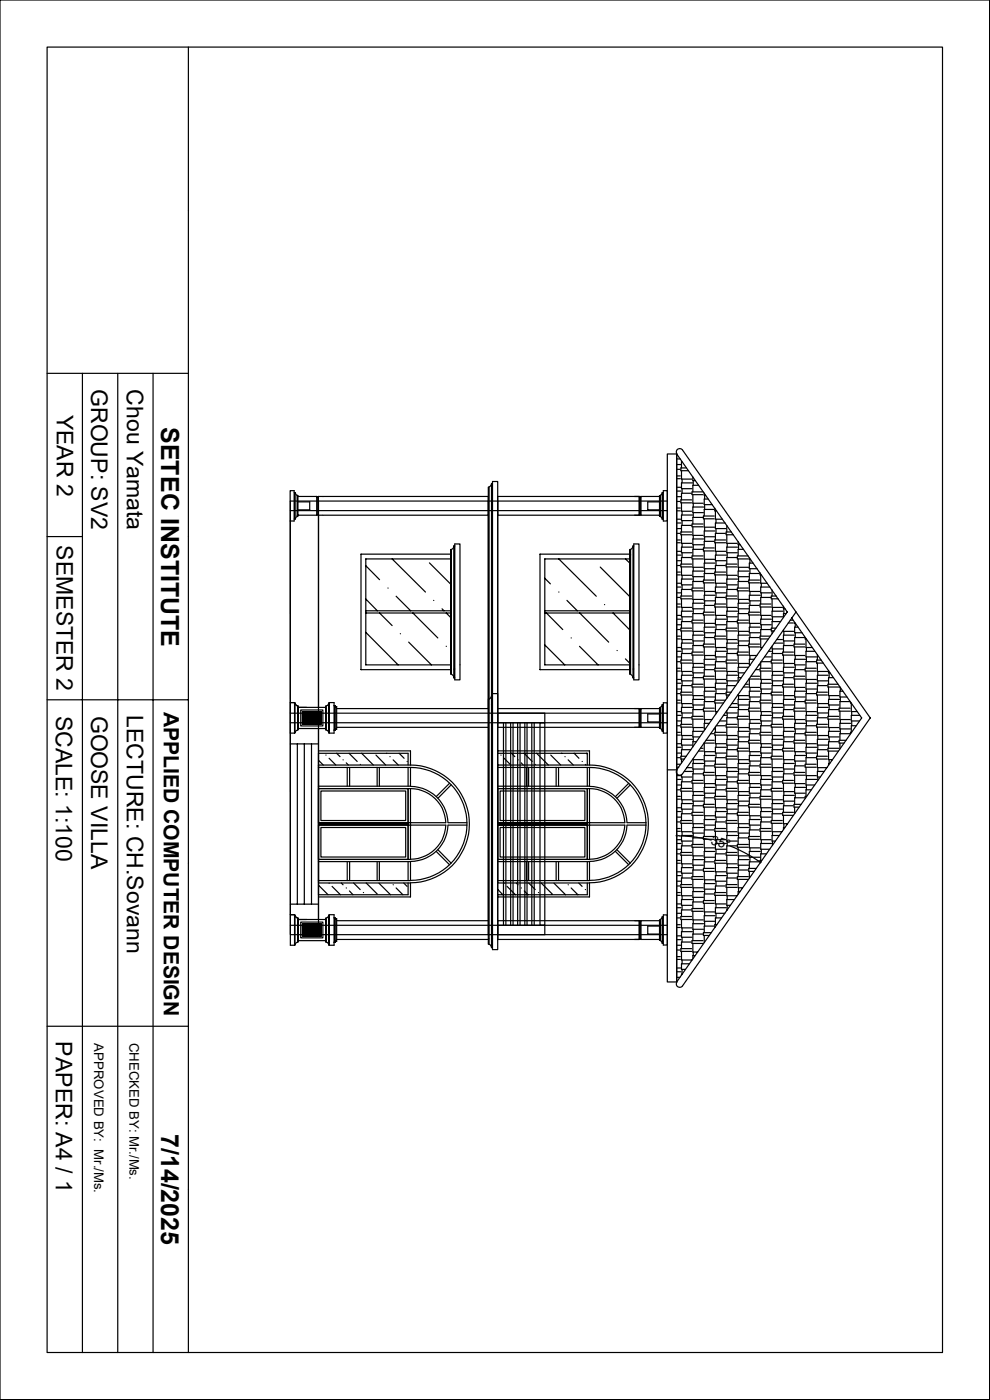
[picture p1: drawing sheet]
<svg xmlns="http://www.w3.org/2000/svg" width="210mm" height="297mm" viewBox="0 0 210 297" stroke-linecap="round" stroke-linejoin="round" font-family="sans-serif">
<defs><g id="words">
<g font-size="5.3">
<text x="34.2" y="90.6" transform="rotate(90 34.2 90.6)">SETEC INSTITUTE</text>
<text x="34.2" y="240.5" transform="rotate(90 34.2 240.5)">7/14/2025</text>
</g>
<g font-size="4.9">
<text x="19.3" y="82.5" transform="rotate(90 19.3 82.5)">GROUP: SV2</text>
<text x="26.9" y="82.6" transform="rotate(90 26.9 82.6)">Chou Yamata</text>
<text x="12" y="88" transform="rotate(90 12 88)">YEAR 2</text>
<text x="12" y="115.7" transform="rotate(90 12 115.7)">SEMESTER 2</text>
<text x="11.9" y="151.8" transform="rotate(90 11.9 151.8)">SCALE: 1:100</text>
<text x="19.3" y="151.8" transform="rotate(90 19.3 151.8)">GOOSE VILLA</text>
<text x="26.9" y="151.7" transform="rotate(90 26.9 151.7)">LECTURE: CH.Sovann</text>
<text x="11.9" y="220.9" transform="rotate(90 11.9 220.9)">PAPER: A4 / 1</text>
</g>
<text font-size="4.5" x="34.8" y="151" transform="rotate(90 34.8 151)">APPLIED COMPUTER DESIGN</text>
<g font-size="2.8">
<text x="150.6" y="179" transform="rotate(18 150.6 179)">35°</text>
<text x="20" y="221.3" transform="rotate(90 20 221.3)">APPROVED BY: Mr./Ms.</text>
<text x="27.5" y="221.2" transform="rotate(90 27.5 221.2)">CHECKED BY: Mr./Ms.</text>
</g>
</g></defs>
<g fill="none" stroke="#000" stroke-width=".25">
<path d="M0 0h209.9v296.9h-209.9zM10 10h189.9v276.9h-189.9zM40 10v276.9M10 79.2h30M17.5 79.2v207.7M25 79.2v207.7M32.5 79.2v207.7M141.6 96.3h2v112h-2zM143.6 98.6h.8M143.6 96.6h.1M143.6 97.4h.7M143.6 99.6h.7"/>
<path d="M143.6 96.3a.73 .73 0 0 1 .2-1 .73 .73 0 0 1 1 .2l39.8 56.8-39.8 56.9a.73 .73 0 0 1-1 .1 .73 .73 0 0 1-.2-1M144.6 99.9v1.7h2.2M144.7 97.9l-.1 1.4M145.6 99.3h-1.2v.6h1.6M10 113.8h7.5M61.6 104.1h.8v6.4h-.8zM61.6 110.5v90h.9v-6.4h-.9h.9l.1 .1M61.6 108.3h80M62.4 104.5h.2M62.6 104.5v5.6h-.2M62.7 104.5v.4l.3 .2v4.5M63 105.2h.2v4.3h-.2"/>
<path d="M63 109.6l-.3 .2v.4M63.2 105.3h4v4M63.2 109.3h4M63.2 106.5h2.5v1.7h-2.5M67.2 109.2h.3M67.2 105.5h.3M67.2 105.3v4M67.5 105.3v4M67.5 105.3h36.1v4h-36.1zM67.6 106.3v92M83.2 118.6l7.1 7M91.1 119.4l4.5 4.5"/>
<path d="M95.6 118.6v22.5zM95.6 116.6h.2v26.4h-.2zM95.6 118.6h-18v22.5h18M95.6 117.6h-19v24.5h19M96.3 116l-.5 .5M96.5 115.4h1.1v28.8h-1.1zM96.5 115.8h-.2v28h.2M104.2 102.7l-.4 .6M104.5 102.6h-.2v98.4h.2M105.6 105.3h30v4h-30zM115.6 118.6h18v22.5h-18zM118.5 118.6l8 7.9"/>
<path d="M132.7 118.6l.9 .8M133.6 116.6h.2v26.4h-.2zM133.6 117.6h-19v24.5h19M134.2 116l-.4 .5M134.5 115.4h1.1v28.8h-1.1zM134.5 115.8h-.2v28h.2M134.6 105.3h1M135.6 109.2h.3M135.6 105.3v4M135.6 105.5h.3M135.6 105.3v4h-1M135.9 105.3v4"/>
<path d="M135.9 109.3h4M139.9 106.5h-2.5v1.7h2.5M139.9 105.3h-4v4M140.1 109.6l.3 .2 .1 .4M140.1 105.2h-.2v4.3h.2M140.1 105.1v4.5M140.5 104.5l-.1 .4-.3 .2M140.5 104.5h.2M140.5 104.5v5.6h.2M140.7 104.1h.9v6.4h-.9zM141.6 106.3h-80v92h80M143.6 105.4h.8"/>
<path d="M143.6 112.1h.8M143.6 119h.8M143.6 103.4h.8M143.6 110.2h.8M143.6 117h.8M143.6 101h.7M143.6 107.8h.7M143.6 114.6h.7M143.6 108.4h.7M143.6 101.6h.7M143.6 115.1h.7M143.6 104.2h.9"/>
<path d="M143.6 111h.9M143.6 117.8h.9M143.6 106.4h.7M143.6 113.2h.7M143.6 120h.7M144.6 106.7v1.8h2.2M144.6 113.5v1.8h2.2M144.7 101.6v.8M144.7 103.7v.9M144.7 108.5v.8M144.7 110.4v1.1M144.7 115.3v.8"/>
<path d="M144.7 117.3v1M146.7 104.6h-2.1v1.4M146.7 111.5h-2.1v1.4M146.7 118.3h-2.1v1.4M146.7 106h-2.3v.7h2.3M146.7 112.9h-2.3v.6h2.3M146.7 119.7h-2.3v.6h2.3M146.9 102.4h-2.3v1.3h2.2M146.9 109.3h-2.3v1.1h2.2M146.9 116.1h-2.3v1.2h2.2M147 101.2v.8h.5M147 104.9v1.9h2.2"/>
<path d="M147 111.8v1.8h2.2M147 118.6v1.8h2.2M147.1 102v1M147.1 106.8v.8M147.1 108.8v1M147.1 113.6v.7M147.1 115.6v.9M148.2 103h-1.2v1.4M149.1 109.8h-2.1v1.4M149.1 116.5h-2.1v1.4M149.1 117.9h-2.3v.7h2.3M149.1 104.4h-2.3v.5h2.3"/>
<path d="M149.1 111.2h-2.3v.6h2.3M149.3 107.6h-2.3v1.2h2.2M149.3 114.3h-2.3v1.3h2.2M149.4 104.6v.5h.3M149.4 110.1v1.7h2.2M149.4 116.9v1.8h2.2M149.5 105.1v.8M149.5 107.1v1M149.5 111.8v.8M149.5 113.9v1M149.5 118.7v.8M150.2 105.9h-.8v1.2h1.7"/>
<path d="M151.5 108.1h-2.1v1.4M151.5 114.9h-2.1v1.3M151.5 109.5h-2.3v.6h2.3M151.5 116.2h-2.3v.7h2.3M151.6 107.8v.6h.4M151.7 112.6h-2.3v1.3h2.2M151.7 119.5h-2.3v1.1l2.2 .1M151.8 108.4v1.8h1.4M151.8 115.1v1.9h2.2M151.9 110.2v.8M151.9 112.1v1.1M151.9 117v.8"/>
<path d="M151.9 119v1M153.8 111h-2v1.1h2.3M153.9 113.2h-2.1v1.4M153.9 120h-2.1v1.4M153.9 114.6h-2.3v.5h2.3M154.1 117.8h-2.3v1.2h2.3M154.2 111.5v1.4M154.2 113.5v1.8h2.2M154.3 115.3v.8M154.3 117.3v1M155.2 112.9h-1.1v.6h1.5M156.3 118.3h-2.1v1.4"/>
<path d="M156.3 119.7h-2.2v.6h2.2M156.5 116.1h-2.3v1.2h2.2M156.6 114.9v.7h.5M156.6 118.6v1.8h2.2M156.7 115.6v.9M157.7 116.5h-1.1v1.4M158.7 117.9h-2.3v.7h2.3M159 118.3v.4h.2M159.1 118.7v.8M159.8 119.5h-.8v1.2h1.6M77.6 120l2.9 3M77.6 127.1l2.5 2.5"/>
<path d="M77.6 134.2l6.9 6.9M77.6 129.6h18M77.6 130h18M80.5 130l2.7 2.7M82.3 124.8h.1M84 126.5l3.1 3.1M84.9 134.5h.1M86.7 136.2l4.8 4.9M87.6 130l5.3 5.3M92 127.4h.1M93.8 129.2l.4 .4M94.7 130l.9 1"/>
<path d="M94.7 137.1h.1M115.6 122.7l1.2 1.2M115.6 136.8l4.2 4.3M115.6 129.6h18M115.6 130h18M115.9 130l3.5 3.6M118.5 125.6h.1M120.3 127.4l2.2 2.2M121.2 135.3h.1M122.9 137.1l4 4M123 130l6.1 6.2M127.3 120.3l6.3 6.2"/>
<path d="M128.2 128.3h.1M130 130l3.6 3.6M130.9 138h.1M132.7 139.8l.9 .9M143.6 125.8h.8M143.6 132.5h.8M143.6 139.4h.8M143.6 128.1h.7M143.6 135h.7M143.6 123.7h.8M143.6 130.6h.8M143.6 137.4h.8"/>
<path d="M143.6 121.4h.7M143.6 122h.7M143.6 128.8h.7M143.6 135.6h.7M143.6 124.5h.9M143.6 131.4h.9M143.6 138.2h.9M143.6 126.7h.7M143.6 133.6h.7M144.6 120.3v1.7h2.2M144.6 127v1.9h2.2M144.6 133.9v1.8h2.2"/>
<path d="M144.7 122v.9M144.7 124.1v1M144.7 128.9v.8M144.7 130.9v1M144.7 135.7v.7M144.7 137.7v.9M146.7 138.6h-2.1v1.4M146.7 125.1h-2.1v1.3M146.7 131.9h-2.1v1.4M146.7 126.4h-2.3v.6h2.3M146.7 133.3h-2.3v.6h2.3M146.9 122.9h-2.3v1.2h2.2"/>
<path d="M146.9 129.7h-2.3v1.2h2.2M146.9 136.4h-2.3v1.3h2.2M147 125.3v1.9h2.2M147 132.2v1.7h2.2M147 139v1.8h2.2M147.1 120.4v.8M147.1 122.3v1.1M147.1 127.2v.8M147.1 129.2v1M147.1 133.9v.8M147.1 136v.9M149.1 123.4h-2.1v1.4"/>
<path d="M149.1 130.2h-2.1v1.4M149.1 136.9h-2.1v1.4M149.1 124.8h-2.3v.5h2.3M149.1 131.6h-2.3v.6h2.3M149.1 138.3h-2.3v.7h2.3M149.3 121.2h-2.3v1.1h2.2M149.3 128h-2.3v1.2h2.2M149.3 134.7h-2.3v1.3h2.2M149.4 123.7v1.8h2.2M149.4 130.5v1.7h2.2M149.4 137.2v1.9h2.2M149.5 120.6v1.1"/>
<path d="M149.5 125.5v.8M149.5 127.5v.9M149.5 132.2v.9M149.5 134.2v1.1M149.5 139.1v.8M151.5 121.7h-2.1v1.4M151.5 128.4h-2.1v1.5M151.5 135.3h-2.1v1.4M151.5 129.9h-2.3v.6h2.3M151.5 136.7h-2.3v.5h2.3M151.5 123.1h-2.3v.6h2.3M151.7 139.9h-2.3v1.2h2.2"/>
<path d="M151.7 126.3h-2.3v1.2h2.2M151.7 133.1h-2.3v1.1h2.2M151.8 122v1.7h2.2M151.8 128.8v1.8h2.2M151.8 135.6v1.8h2.2M151.9 123.7v.8M151.9 125.8v.9M151.9 130.6v.8M151.9 132.5v1.1M151.9 137.4v.8M151.9 139.4v1M153.9 126.7h-2.1v1.4"/>
<path d="M153.9 133.6h-2.1v1.4M153.9 128.1h-2.3v.7h2.3M153.9 135h-2.3v.6h2.3M153.9 121.4h-2.3v.6h2.3M154.1 124.5h-2.3v1.3h2.3M154.1 131.4h-2.3v1.1h2.3M154.1 138.2h-2.3v1.2h2.3M154.2 120.3v1.7h2.2M154.2 127v1.9h2.2M154.2 133.9v1.8h2.2M154.3 122v.9M154.3 124.1v1"/>
<path d="M154.3 128.9v.8M154.3 130.9v1M154.3 135.7v.7M154.3 137.7v.9M156.3 138.6h-2.1v1.4M156.3 125.1h-2.1v1.3M156.3 131.9h-2.1v1.4M156.3 126.4h-2.2v.6h2.2M156.3 133.3h-2.2v.6h2.2M156.5 122.9h-2.3v1.2h2.2M156.5 129.7h-2.3v1.2h2.2M156.5 136.4h-2.3v1.3h2.2"/>
<path d="M156.6 125.3v1.9h2.2M156.6 132.2v1.7h2.2M156.6 139v1.8h2.2M156.7 129.2v1M156.7 133.9v.8M156.7 136v.9M156.7 120.4v.8M156.7 122.3v1.1M156.7 127.2v.8M158.7 123.4h-2.1v1.4M158.7 130.2h-2.1v1.4M158.7 136.9h-2.1v1.4"/>
<path d="M158.7 124.8h-2.3v.5h2.3M158.7 131.6h-2.3v.6h2.3M158.7 138.3h-2.3v.7h2.3M158.9 121.2h-2.3v1.1h2.2M158.9 128h-2.3v1.2h2.2M158.9 134.7h-2.3v1.3h2.2M159 130.5v1.7h2.2M159 137.2v1.9h1.6M159 123.7v1.8h2.2M159.1 120.6v1.1M159.1 125.5v.8M159.1 127.5v.9"/>
<path d="M159.1 132.2v.9M159.1 134.2v1.1M159.1 139.1v.8M160 139.9h-1v1.2h.1M161.1 121.7h-2.1v1.4M161.1 128.4h-2.1v1.5M161.1 135.3h-2.1v1.4M161.1 123.1h-2.3v.6h2.3M161.1 129.9h-2.3v.6h2.3M161.1 136.7h-2.3v.5h2.3M161.2 121.5v.5h.3M161.3 126.3h-2.3v1.2h2.2"/>
<path d="M161.3 133.1h-2.3v1.1h2.2M161.4 122v1.7h1.4M161.4 128.8v1.8h2.2M161.4 135.6v1.8h.4M161.5 123.7v.8M161.5 125.8v.9M161.5 130.6v.8M161.5 132.5v1.1M161.5 137.4v.3M162.2 139.4h1.4M163 138.2h.7M163.3 124.5h-1.9v1.3h2.2"/>
<path d="M163.4 135h-2.2v.6h1.8M163.5 126.7h-2.1v1.4M163.5 133.6h-2.1v1.4M163.5 128.1h-2.3v.7h2.3M163.6 137.4h.1M163.7 131.4h-2.3v1.1h2.2M163.8 125.2v1.2M163.8 127v1.9h2.2M163.8 133.9v.6M163.8 137.1v.6h2.2M163.9 128.9v.8M163.9 130.9v1"/>
<path d="M163.9 137.7v.9M164.2 136.4h1.9M164.6 133.3h-1v.6h.6M164.7 126.4h-1.1v.6h1.5M164.8 135.7h1.2M165.6 131.9h-1.8v1.4M165.9 138.6h-2.1v1.4M166.1 129.7h-2.3v1.2h2.2M166.2 128.6v.6h.4M166.2 133.6v.3h2.2M166.2 139v1.8h2.2M166.3 129.2v1"/>
<path d="M166.3 133.9v.8M166.3 136v.9M166.8 130.2h-.6v.8M167.2 132.2h1.1M167.6 131.6h.6M167.9 131.1l14.9 21.2-39.2 56v-112l23.4 33.5-23.4 33.5h-2M168.3 136.9h-2.1v1.4M168.3 138.3h-2.3v.7h2.3M168.5 134.7h-2.3v1.3h2.2M168.6 132v.2h.1M168.6 137.2v1.9h2.2M168.7 132.2v.9"/>
<path d="M168.7 134.2v1.1M168.7 139.1v.8M168.9 129.8l-24.1 34.4a.73 .73 0 0 1-1 .1 .73 .73 0 0 1-.2-1M169.3 133.1h-.7v1.1h1.5M170.7 135.3h-2.1v1.4M170.7 136.7h-2.3v.5h2.3M170.8 135.3v.3h.2M170.9 139.9h-2.3v1.2h2.2M171 135.6v1.8h1.3M171.1 137.4v.8M171.1 139.4v1M172.8 138.2h-1.8v1.2h2.2"/>
<path d="M173.4 138.9v1.1M10 148.5h30M61.6 157.8h6M61.6 151.3h80M61.6 153.3h80M62.5 149.2h.1M62.6 149.2l-.1-.1h-.9h.9v6.4h-.9M62.6 149.2l-.1 6.2M62.6 149.2l.2 .4 .4 .1M63.1 157.8v34M63.2 149.7v5.2l-.4 .2-.2 .3M63.2 149.7v.4h1.8"/>
<path d="M63.2 149.9v4.9M63.2 150.1h5.9M63.2 154.6h5.9M63.8 150.6h4.7v3.4h-4.7zM64.1 151h4.1v2.7h-4.1zM64.1 151.6h.2M64.2 152.7h.1M64.2 151.6h.1M64.2 153.5h.1M64.2 151.8h.1M64.2 152.3h.1M64.2 152h.1"/>
<path d="M64.2 151h.1M64.2 152.2h.1M64.2 152.1h.1M64.2 153.4h.1M64.2 153.1h.1M64.2 151.7h.1M64.2 152.8h.1M64.2 152.5h.1M64.2 151.9h.1M64.3 152.6h.1M64.3 151.2h.1M64.3 151.5h.1"/>
<path d="M64.3 152.4h.1M64.3 153.3h.1M64.3 153.6h.1M64.3 152.9h.1M64.3 152.1h.1M64.3 152.5h.1M64.3 152.7h.1M64.3 153.4h.1M64.3 153h.1M64.3 151.8h-.1M64.3 151.6h.1M64.3 152.4h.2"/>
<path d="M64.3 153.2h.1M64.4 151.3h.1M64.4 151.3l.2 .1M64.4 151.1h.1M64.4 152.4h.1M64.4 153.1h.1M64.4 153.3h.1M64.4 153.4h.1M64.4 151h.1M64.4 152.7h.1M64.4 151.7h.2M64.4 153.5h-.1"/>
<path d="M64.4 152h.2M64.4 151.5h.2M64.4 151.5h.1M64.4 152.2h.1M64.4 152.9h.1M64.4 151.7h.1M64.4 151.6h.1M64.4 153.6h.2M64.4 152.8h.2M64.4 152.5h.1M64.4 151.9h.1M64.5 151.8h.1"/>
<path d="M64.5 153l-.2 .1M64.5 151.2h.1M64.5 152.1h.1M64.5 152.7h.1M64.5 152.3h.1M64.5 153.2h.2M64.6 157.8v34M64.6 153.5h.1M64.6 152.6l.3 .1M64.6 151.1h.1M64.6 152.4h.1M64.6 152.8h.1"/>
<path d="M64.6 151.4h.1M64.6 153.2h.1M64.6 152.9h.1M64.6 152.5h.1M64.6 152.2h.1M64.6 153.1h.1M64.6 151.3h.1M64.6 153h.2M64.6 151h.1M64.6 153.3h.1M64.6 151.6h.2M64.6 151.7h.2"/>
<path d="M64.6 151.9h.1M64.7 152.3h.1M64.7 152h.2M64.7 153.7h.1M64.7 151.1l.1 .1M64.7 151.3h.1M64.7 151.2h.1M64.7 151.6h.1M64.7 151.9h.1M64.7 153.4h.1M64.7 153h.1M64.7 153.6h.1"/>
<path d="M64.7 151.5h.1M64.7 152.1h.2M64.7 152.5h.1M64.7 151.7h.1M64.8 151.8h.1M64.8 153.2h.1M64.8 152.9h.1M64.8 151.9h.2M64.8 152.3h.1M64.8 152.2h.4M64.8 152.4h.1M64.8 152.9h.2"/>
<path d="M64.8 153.3h.1M64.9 152.6h.1M64.9 151h.1M64.9 151.3h.1M64.9 151.5h.2M64.9 151.1h.1M64.9 151.9h.1M64.9 151.7h.1M64.9 151.6h.1M64.9 153h.1M64.9 152.7h.1M64.9 152.5h.1"/>
<path d="M64.9 153.5h-.2M64.9 153.4h.1M64.9 153.2h.1M64.9 153.6h.1M64.9 152.8h.1M64.9 152.3h.1M64.9 153.1h.1M64.9 151.8h.2M64.9 152.9h.1M65 153.5h.1M65 151.3h.2M65 152h.1"/>
<path d="M65 152.6h.2M65 151.5h.1M65 151.2h.1M65 152.5h.1M65 153.4h.1M65 151.4h.1M65 151.7h.1M65 153.6h.1M65 151.1l-.1 .1M65 151.6h.1M65 151.6h.2M65 153.1h.2"/>
<path d="M65.1 151.8h.1M65.1 151.9h.1M65.1 152.1h.1M65.1 151h.1M65.1 152h.1M65.1 152.4h.5M65.1 153.4h.1M65.1 153h.1M65.1 152.7h.1M65.1 152.3h.1M65.1 153.6h.1M65.1 152.5h.1"/>
<path d="M65.2 153h.1M65.2 152.6h.1M65.2 151.2h.1M65.2 152.5h.1M65.2 152.7h.1M65.2 151.4h.1M65.2 151.7h.1M65.2 153.2h.1M65.2 152.8h.1M65.2 152.9h.1M65.2 151.8h.2M65.2 151h.1"/>
<path d="M65.2 151.4h.2M65.2 151.5h.1M65.2 151.1h.1M65.2 151.9h.1M65.2 153.3h.1M65.2 153.4h.1M65.2 153.5h.1M65.2 152.1h.3M65.2 153.2h.2M65.3 151.3h.1M65.3 151.5h.1M65.3 152.1h.1"/>
<path d="M65.3 152.8l-.1 .1M65.3 153.1h.1M65.3 151h.1M65.3 151.9h.1M65.3 153.6h.1M65.3 153.5h-.1M65.3 153.7h.1M65.3 151.7h.1M65.3 151.8h.2M65.3 153h.3M65.3 152.7h.3M65.4 152.3h.1"/>
<path d="M65.4 152h.1M65.4 152.1h.1M65.4 151.6h-.1M65.4 153.5h.3M65.4 152.6h.1M65.4 151.1h.1M65.4 151.5h.1M65.4 152.4h.1M65.4 153.2h.1M65.4 151.4h.1M65.4 151.7h.1M65.4 152.9h.1"/>
<path d="M65.5 151.3h.1M65.5 153h.1M65.5 152.1h.2M65.5 152.2h-.1M65.5 151.7h.1M65.5 151.6h.5M65.5 152h.2M65.5 151h.1M65.5 151.1h.2M65.5 151.6h.2M65.5 152.4h.1M65.5 152.5h.1"/>
<path d="M65.5 153.2h.1M65.5 152.7h.1M65.5 153.4h.1M65.5 153.6h.1M65.6 153.7h.1M65.6 153.5h.1M65.6 151.4h.1M65.6 151h-.1M65.6 152.5h.1M65.6 152.6h.1M65.6 153.2h.3M65.6 152.3h.1"/>
<path d="M65.6 151.7h.1M65.6 152.9h.1M65.7 151.8h.1M65.7 151h.1M65.7 151.5h.1M65.7 151.1h.1M65.7 151.9h.1M65.7 152.2h.1M65.7 152.1h.1M65.7 152.4h.1M65.7 153.3h.1M65.7 151.3h.3"/>
<path d="M65.7 152.3h.2M65.7 152.8l-.1 .1M65.7 152.6h.2M65.7 153h.1M65.7 152.7h.1M65.7 153.2h.1M65.7 153.6h.2M65.7 152.8h.1M65.8 151.8h.1M65.8 153h.1M65.8 151.9h.1M65.8 152.9h.1"/>
<path d="M65.8 153.1h.1M65.8 152.3h.1M65.8 151.1l.1 .1M65.8 153.5h.1M65.8 152h.1M65.8 151h.1M65.8 151.2h.1M65.8 151.7h.1M65.8 153.2h.1M65.8 153.4h.1M65.8 151.4h.1M65.9 151.5h.1"/>
<path d="M65.9 152.1h.1M65.9 151.7h.1M65.9 151.8h.1M65.9 152.6l-.2 .1M65.9 151.6h.1M65.9 151.9h.1M66 153h.1M66 152.1h.1M66 152.2h.1M66 152.4h.1M66 151.7h.1M66 153.4h.1"/>
<path d="M66 151h.1M66 152.7h.1M66 153.6h.1M66 152.5h.1M66 151.3l-.3 .1M66 153l-.1 .1M66 151.4h.1M66 152.3h.1M66 152.6h.1M66 152.8h.1M66 153.3h.2M66.1 157.8v34"/>
<path d="M66.1 153.5h.1M66.1 152h-.1M66.1 151h.1M66.1 151.5h.1M66.1 151.9h.1M66.1 152.2h.1M66.1 152.4h.1M66.1 151.8h.2M66.1 153h.2M66.1 152.1h.2M66.1 153.2h.1M66.1 153h.1"/>
<path d="M66.1 152.9h.1M66.1 153.6h.1M66.1 151.3h.1M66.1 151.1h.1M66.1 153.4h.1M66.2 151.6h.1M66.2 152.3h.1M66.2 151.1l-.2 .1M66.2 151.4h.1M66.2 152.4h.1M66.2 152.7h.1M66.2 152h.1"/>
<path d="M66.2 151.7h.1M66.3 151.8h-.2M66.3 151.3h.1M66.3 152.6h.1M66.3 152.6l.1 .1M66.3 151.9h.1M66.3 152.1h.1M66.3 152.2h.1M66.3 153h.1M66.3 152.4h.1M66.3 153.2h.1M66.3 151.8h.1"/>
<path d="M66.3 153.4h.1M66.3 151.4h.1M66.3 152.7h.1M66.3 152.9h.1M66.3 152.5h.1M66.4 151.6h.1M66.4 151.8h.1M66.4 152h.1M66.4 151h.1M66.4 151.1l.1 .1M66.4 151.4h.1M66.4 151.1h-.1"/>
<path d="M66.4 152.1h.1M66.4 152.8l-.1 .1M66.4 153.1h.1M66.4 153.2h.3M66.4 152.7h.1M66.4 153.4h.1M66.4 153h.1M66.4 151.7h.1M66.4 153.2h.1M66.4 152.8h.1M66.4 153.6h.1M66.4 153.5h.1"/>
<path d="M66.5 152.6h.1M66.5 151.6h.1M66.5 151.9h.1M66.5 152.4h.1M66.5 152.8v.1M66.5 151.4h.1M66.5 153.6h.1M66.5 151.1h.1M66.5 151.7h.1M66.5 152.3h.1M66.5 151h.1M66.5 151.5h.1"/>
<path d="M66.5 152.2h.1M66.5 151.8h.1M66.5 153.2h.3M66.5 152.9h.1M66.5 153.5h-.2M66.6 151.8h.1M66.6 151.3h.2M66.6 152.5h.1M66.6 152.4h.1M66.6 152.7h.1M66.6 153h.1M66.6 151.2h.1"/>
<path d="M66.6 152.1h.1M66.6 151.6h.1M66.6 152h.2M66.6 151.7h.2M66.6 153.4h.2M66.6 151h.1M66.6 152.8h.1M66.6 153.6h.1M66.7 153.5h.1M66.7 151h.1M66.7 151.6h.1M66.7 153.4h.1"/>
<path d="M66.7 152.1h.1M66.7 152.3h.1M66.7 151.7h.1M66.7 151.1h.1M66.7 151.3h.1M66.7 152.6h.1M66.7 152.6l-.1 .1M66.7 153l-.1 .1M66.8 153h.1M66.8 151.5h.1M66.8 152.1h.1M66.8 151.6h.2"/>
<path d="M66.8 151.8h.1M66.8 151.1h.2M66.8 151.9h.1M66.8 152.7h.1M66.8 151.4h.1M66.8 152.9h.1M66.8 152.5h.1M66.8 151.2h.1M66.8 151.1l-.1 .1M66.8 152.2h.3M66.8 153.3h.3M66.8 153.6h.1"/>
<path d="M66.9 151.4h.1M66.9 151.7h.1M66.9 151.3h.1M66.9 151.5h.1M66.9 152.4h.1M66.9 152.5h.1M66.9 152.7h.1M66.9 152h.1M66.9 153h.1M66.9 151.2h.2M66.9 152.4h-.1M66.9 153.1h.1"/>
<path d="M66.9 153.4h.3M66.9 153h.2M66.9 151h.1M66.9 153.6h.2M66.9 151.9h.1M67 151.8h.1M67 152.6l-.1 .1M67 151.1h.1M67 152.8l-.4 .1M67 153.2h.1M67 153.6h.1M67 152.3h-.1"/>
<path d="M67 151.3l.1 .1M67 152.7h.1M67 151.4h.1M67 151.5h.1M67 152.1h.1M67 152.4h.1M67.1 151h.1M67.1 151.7h.1M67.1 151.8h.1M67.1 153h.1M67.1 151.6h.1M67.1 151.1h.1"/>
<path d="M67.1 153.5h.1M67.1 151.3h.1M67.1 152h.2M67.1 152.6h.1M67.1 152.4h.1M67.1 152.1h.1M67.1 153.1h.1M67.1 152.8h.3M67.2 152.7h.1M67.2 152.2h.1M67.2 153.2h.2M67.2 153.4h.1"/>
<path d="M67.2 151.8h.1M67.2 152.9h.1M67.2 152.5h.1M67.2 153.6h.1M67.2 152.3h-.1M67.2 152.1h.1M67.2 153h.1M67.2 151.5h.2M67.2 151.1h.2M67.2 152.5h-.1M67.2 153.5h.2M67.2 153.2h.1"/>
<path d="M67.3 151.2h-.2M67.3 151.5h-.1M67.3 152.4h-.2M67.3 151h.1M67.3 151.6h-.1M67.3 153.5h.1M67.3 151.3h.1M67.3 151.1l-.1 .1M67.3 151.3h.3M67.3 151.9h.1M67.3 152.4h.1M67.3 151.4h.1"/>
<path d="M67.3 153.6h.1M67.4 152.3h.1M67.4 152.6h.1M67.4 151.6h.1M67.4 153.4h.1M67.4 153h.1M67.4 151.7h.1M67.4 152.5h.1M67.4 153.1h.2M67.4 152h.1M67.4 152.7h.1M67.4 153.2h.1"/>
<path d="M67.4 153.6h.1M67.4 151.5h.1M67.5 153.5h.1M67.5 152.6h.1M67.5 151h.1M67.5 152.1h.1M67.5 152.2h-.1M67.5 152.5h.3M67.5 152.8l.2 .1M67.5 151.4h.1M67.5 152.7h.1M67.5 151.7h.1"/>
<path d="M67.5 152.8h.1M67.5 153h.2M67.5 151.8h-.1M67.5 152.1h-.1M67.5 152.4h-.1M67.5 153h.1M67.6 153.4h.1M67.6 159.8h19v2.5M67.6 159.3h19.5v3M67.6 152h.1M67.6 151.5h.1M67.6 151.6h.1"/>
<path d="M67.6 152.9h.1M67.6 152.5h.1M67.6 151.8h.1M67.6 153.6h.1M67.7 151.1l-.1 .1M67.7 151.6h-.1M67.7 151.9h-.1M67.7 152.4h.1M67.7 152.1h.1M67.7 152.7h.1M67.7 151.2h-.3M67.7 151.5h-.1"/>
<path d="M67.7 151h.1M67.7 151.3h.3M67.7 151.5h.1M67.7 152.1h-.1M67.7 151.7h.1M67.7 152.7h.2M67.7 153.4h.2M67.7 151.4h.1M67.7 152.8h.1M67.7 151.9h.1M67.7 153.2l-.2 .1M67.7 153.5h-.1"/>
<path d="M67.8 151h.1M67.8 151.9h.1M67.8 151.3h.1M67.8 153.4h.1M67.8 152.7h.1M67.8 152.3h.1M67.8 153.6h.1M67.8 151.8h.2M67.8 152h-.1M67.8 151.6h.1M67.8 152.8h.1M67.8 153h.1"/>
<path d="M67.9 151.5h.1M67.9 152.1h.1M67.9 151.2h.2M67.9 151.1h.1M67.9 152.2h-.3M67.9 153.1h-.1M67.9 153h.1M67.9 152.7h.1M67.9 152.4h.1M67.9 153.5h.1M67.9 152.6h.1M67.9 151h.1"/>
<path d="M67.9 151.1v.1M67.9 151.4h.1M67.9 153.2h.1M67.9 153.6h.1M67.9 152.8h.1M67.9 151.3h.1M67.9 152h.2M67.9 151.7h.1M67.9 153l-.2 .1M67.9 153.2v.1M68 152.3h.1M68 153.4h.1"/>
<path d="M68 151.6h.1M68 152.5h.1M68 153.1h.1M68 152.6h.1M68 152.6l.2 .1M68 151.1h.1M68 152.4h.1M68 153h.1M68 152.9h.1M68.1 151.9h-.1M68.1 152.7h.1M68.1 153.6h.1"/>
<path d="M68.1 151.9h.1M68.1 151.5h.1M68.1 152.1h.1M68.1 151.8h.1M68.1 152.4h.1M68.1 153.5h.1M68.1 151h.1M68.1 152.2h-.1M68.1 153.2h.1M68.1 153h.1M68.1 152.8h.1M68.2 153h-.1"/>
<path d="M68.2 153.5h.1M68.2 151.3h.1M68.2 152.8h-.2M68.2 153.2l-.1 .1M68.2 151.4h.1M68.2 151h.1M68.2 151.1l-.1 .1M69.2 149.9v4.9M69.7 149.2l-.1 .4-.4 .1v5.2l.4 .3 .1 .2M69.7 155.4h.1M69.7 149.2h.1M69.7 149.2v6.2"/>
<path d="M69.8 149.1h1.1v6.4h-1.1zM70.9 149.7h.2v5.2h-.2M71.1 149.9h.3v4.8h-.3M71.4 154.3h32.2M71.4 159.8l.7 .7M74 159.8l1.8 1.7M76.7 159.8l2.5 2.5M82 159.8v.1M84.7 159.8l1 1.1M95.8 143.1l.5 .5M104.2 147.7l-.4 .6v-45h-.2v97h.2v-52h-.2v2h-32.2M104.3 147.6h.2"/>
<path d="M104.5 147.2h1.1v3.1M105.6 159.8h19v2.5M105.6 159.3h19.5v3M105.6 150.3h30v4h-30zM105.6 151.3h10v2h-10zM106.8 153.3v21.2M107.3 153.3v21.2M108.3 153.3v21.2M108.5 159.8l.7 .7M108.8 153.3v21.2M109.8 153.3v21.2M110.3 153.3v21.2"/>
<path d="M111.2 159.8l1.7 1.7M111.3 153.3v21.2M111.8 153.3v21.2M112.8 153.3v21.2M113.3 153.3v21.2M113.8 159.8l2.5 2.5M114.6 153.3h1v43h-1zM119.1 159.8l.1 .1M121.8 159.8l1 1.1M124.4 159.8l.2 .2M133.8 143.1l.4 .5M134.6 150.3h1"/>
<path d="M135.6 150.3v4M135.6 154.2h.3M135.6 150.5h.3M135.6 150.3v4h-1M135.9 154.3h4M135.9 150.3v4M139.9 151.5h-2.5v1.7h2.5M139.9 150.3h-4v4M140.1 154.6l.3 .2 .1 .3M140.1 150.2h-.2v4.3h.2M140.1 150.1v4.5M140.5 149.5l-.1 .3-.3 .2"/>
<path d="M140.5 155.1h.2M140.5 149.5h.2M140.5 149.5v5.6M140.7 149.1h.9v6.4h-.9zM143.6 146.2h.8M143.6 141.8h.7M143.6 148.5h.7M143.6 155.4h.7M143.6 144.1h.8M143.6 151h.8M143.6 157.8h.8M143.6 140.4h.7"/>
<path d="M143.6 147.2h.7M143.6 154h.7M143.6 142.4h.7M143.6 149.1h.7M143.6 156h.7M143.6 144.9h.9M143.6 151.8h.9M143.6 158.5h.9M143.6 159.8h.8M143.6 153h.8M144.6 140.7v1.8h2.2M144.6 147.4v1.9h2.2"/>
<path d="M144.6 154.3v1.7h2.2M144.7 142.5v.8M144.7 144.4v1.1M144.7 149.3v.8M144.7 151.3v1M144.7 156v.8M144.7 158.1v.9M146.6 159h-2v1.4M146.7 145.5h-2.1v1.4M146.7 152.3h-2.1v1.4M146.7 140h-2.3v.7h2.3M146.7 146.9h-2.3v.5h2.3"/>
<path d="M146.7 153.7h-2.3v.6h2.3M146.9 143.3h-2.3v1.1h2.2M146.9 150.1h-2.3v1.2h2.2M146.9 156.8h-2.3v1.3h2.2M147 145.8v1.8h2.2M147 152.6v1.7h2.2M147.1 140.8v.8M147.1 142.7v1.1M147.1 147.6v.8M147.1 149.6v.9M147.1 154.3v.9M147.1 156.3v1.1"/>
<path d="M147.7 157.4h-.7v1.1M148.2 159.3h.9M148.6 158.8h.5M149.1 143.8h-2.1v1.4M149.1 150.5h-2.1v1.5M149.1 145.2h-2.3v.6h2.3M149.1 152h-2.3v.6h2.3M149.3 141.6h-2.3v1.1h2.2M149.3 148.4h-2.3v1.2h2.2M149.3 155.2h-2.3v1.1h1.4M149.4 157.6h2.1M149.4 144.1v1.7h2.2"/>
<path d="M149.4 150.9v1.8h1.6M149.4 157.6v1.9h2.2M149.5 141.1v1M149.5 145.8v.8M149.5 147.9v.9M149.5 152.7v.8M149.5 154.6v.3M149.5 159.5v.8M149.8 157.1h1.7M150.5 153.5h-1.1v1.1h.2M150.7 155.7h.8M151.5 142.1h-2.1v1.4"/>
<path d="M151.5 148.8h-2.1v1.4M151.5 154.6h.1M151.5 143.5h-2.3v.6h2.3M151.5 150.2h-2.3v.7h2.3M151.7 146.6h-2.3v1.3h2.2M151.8 142.4v1.7h2.2M151.8 149.1v1.9h.4M151.8 154.2v1.2M151.8 156v1.8h2.2M151.9 144.1v.8M151.9 146.2v1M151.9 151v.4"/>
<path d="M151.9 157.8v.7M151.9 159.8v.9M151.9 154h2M152.7 153h1.4M153.5 151.8h.6M153.9 148.5h-2.3v.6h1.9M153.9 140.4h-2.1v1.4M153.9 147.2h-2.1v1.3M153.9 141.8h-2.3v.6h2.3M153.9 155.4h-2.3v.6h2.3M154.1 158.5h-2.3v1.3h2.3M154.1 144.9h-2.3v1.3h2.3"/>
<path d="M154.2 140.7v1.8h2.2M154.2 147.4v.8M154.2 150.7v.6h2.2M154.2 154.3v1.7h2.2M154.3 142.5v.8M154.3 144.4v1.1M154.3 151.3v1M154.3 156v.8M154.3 158.1v.9M154.7 150.1h1.8M155.1 146.9h-1v.5h.6M155.2 149.3h1.2"/>
<path d="M156.1 145.5h-1.9v1.4M156.3 152.3h-2.1v1.4M156.3 159h-2.1v1.4M156.3 140h-2.2v.7h2.2M156.3 153.7h-2.2v.6h2.2M156.5 143.3h-2.3v1.1h2.2M156.5 156.8h-2.3v1.3h2.2M156.6 147.3v.3h2.2M156.6 152.6v1.7h2.2M156.6 159.3v1.9h2.2M156.7 140.8v.8M156.7 142.7v1.1"/>
<path d="M156.7 147.6v.8M156.7 149.6v.9M156.7 154.3v.9M156.7 156.3v1.1M157.3 143.8h-.7v.9M157.7 145.8h1M158.1 145.2h.6M158.7 150.5h-2.1v1.5M158.7 157.4h-2.1v1.4M158.7 152h-2.3v.6h2.3M158.7 158.8h-2.3v.5h2.3M158.8 141.6h-2.2v1.1h1.3"/>
<path d="M158.9 144.1h2.2M158.9 148.4h-2.3v1.2h2.2M158.9 155.2h-2.3v1.1h2.2M159 144.1v1.7h2.2M159 150.9v1.8h2.2M159 157.6v1.9h2.2M159.1 141.1h.1M159.1 145.8v.8M159.1 147.9v.9M159.1 152.7v.8M159.1 154.6v1.1M159.1 159.5v.8"/>
<path d="M159.3 143.5h1.8M160.3 142.1h.8M161 141.1h.2M161.1 148.8h-2.1v1.4M161.1 155.7h-2.1v1.4M161.1 150.2h-2.3v.7h2.3M161.1 157.1h-2.3v.5h2.3M161.3 146.6h-2.3v1.3h2.2M161.3 153.5h-2.3v1.1h2.2M161.4 140.5v1.3M161.4 142.4v1.7h2.2M161.4 149.1v1.9h2.2"/>
<path d="M161.4 156v1.8h2.2M161.5 140.4h2M161.5 140.3v.1M161.5 144.1v.8M161.5 146.2v1M161.5 151v.8M161.5 153v1M161.5 157.8v.7M161.5 159.8v.9M163.5 147.2h-2.1v1.3M163.5 154h-2.1v1.4M163.5 141.8h-2.3v.6h2.3"/>
<path d="M163.5 148.5h-2.3v.6h2.3M163.5 155.4h-2.3v.6h2.3M163.7 158.5h-2.3v1.3h2.2M163.7 144.9h-2.3v1.3h2.2M163.7 151.8h-2.3v1.2h2.2M163.8 140.7v1.8h2.2M163.8 147.4v1.9h2.2M163.8 154.3v1.7h2.2M163.9 142.5v.8M163.9 144.4v1.1M163.9 149.3v.8M163.9 151.3v1"/>
<path d="M163.9 156v.8M163.9 158.1v.9M165.9 145.5h-2.1v1.4M165.9 152.3h-2.1v1.4M165.9 159h-2.1v1.4M165.9 140h-2.3v.7h2.3M165.9 146.9h-2.3v.5h2.3M165.9 153.7h-2.3v.6h2.3M166.1 143.3h-2.3v1.1h2.2M166.1 150.1h-2.3v1.2h2.2M166.1 156.8h-2.3v1.3h2.2M166.2 145.8v1.8h2.2"/>
<path d="M166.2 152.6v1.7h2.2M166.2 159.3v1.9h2.2M166.3 140.8v.8M166.3 142.7v1.1M166.3 147.6v.8M166.3 149.6v.9M166.3 154.3v.9M166.3 156.3v1.1M168.3 143.8h-2.1v1.4M168.3 150.5h-2.1v1.5M168.3 157.4h-2.1v1.4M168.3 145.2h-2.3v.6h2.3"/>
<path d="M168.3 152h-2.3v.6h2.3M168.3 158.8h-2.3v.5h2.3M168.5 141.6h-2.3v1.1h2.2M168.5 148.4h-2.3v1.2h2.2M168.5 155.2h-2.3v1.1h2.2M168.6 144.1v1.7h2.2M168.6 150.9v1.8h2.2M168.6 157.6v1.9h2.2M168.7 141.1v1M168.7 145.8v.8M168.7 147.9v.9M168.7 152.7v.8"/>
<path d="M168.7 154.6v1.1M168.7 159.5v.8M170.7 142.1h-2.1v1.4M170.7 148.8h-2.1v1.4M170.7 155.7h-2.1v1.4M170.7 143.5h-2.3v.6h2.3M170.7 150.2h-2.3v.7h2.3M170.7 157.1h-2.3v.5h2.3M170.9 146.6h-2.3v1.3h2.2M170.9 153.5h-2.3v1.1h2.2M171 142.4v1.7h2.2M171 149.1v1.9h2.2"/>
<path d="M171 156v1.8h2.2M171.1 144.1v.8M171.1 146.2v1M171.1 151v.8M171.1 153v1M171.1 157.8v.7M171.1 159.8v.9M173.1 140.4h-2.1v1.4M173.1 147.2h-2.1v1.3M173.1 154h-2.1v1.4M173.1 141.8h-2.3v.6h2.3M173.1 148.5h-2.3v.6h2.3"/>
<path d="M173.1 155.4h-2.3v.6h2.3M173.3 158.5h-2.3v1.3h2.2M173.3 144.9h-2.3v1.3h2.2M173.3 151.8h-2.3v1.2h2.2M173.4 140.7v1.8h2.2M173.4 147.4v1.9h2.2M173.4 154.3v1.7h2.2M173.5 142.5v.8M173.5 144.4v1.1M173.5 149.3v.8M173.5 151.3v1M173.5 156v.8"/>
<path d="M173.5 158.1v.9M174.2 140h-1v.7h1.4M175.5 145.5h-2.1v1.4M175.5 152.3h-2.1v1.4M175.5 159h-2.1v1.4M175.5 146.9h-2.3v.5h2.3M175.5 153.7h-2.3v.6h2.3M175.7 143.3h-2.3v1.1h2.2M175.7 150.1h-2.3v1.2h2.2M175.7 156.8h-2.3v1.3h2.2M175.8 152.6v1.7h2.2M175.8 159.3v1.9h.8"/>
<path d="M175.8 142.3v.4h.3M175.8 145.8v1.8h2.2M175.9 142.7v1.1M175.9 147.6v.8M175.9 149.6v.9M175.9 154.3v.9M175.9 156.3v1.1M176.8 143.8h-1v1.4M177.8 145.2h-2.2v.6h2.3M177.9 150.5h-2.1v1.5M177.9 157.4h-2.1v1.4M177.9 152h-2.3v.6h2.3"/>
<path d="M177.9 158.8h-2.3v.5h2.2M178.1 148.4h-2.3v1.2h2.2M178.1 155.2h-2.3v1.1h2.2M178.2 145.8h.1M178.2 150.9v1.8h2.2M178.2 157.6v1.3M178.3 145.9v.7M178.3 147.9v.9M178.3 152.7v.8M178.3 154.6v1.1M178.8 146.6h-.6v1.3h1.5M179.5 157.1h-1.5v.5h1"/>
<path d="M180.3 148.8h-2.1v1.4M180.3 155.7h-2.1v1.4M180.3 150.2h-2.3v.7h2.3M180.4 149l.2 .1M180.5 153.5h-2.3v1.1h2.2M180.6 149.2v1.8h1.2M180.6 155.4h-.2v.3M180.7 151v.8M180.7 153v1M181.6 154h-1v1.4M182.4 151.8h-1.8v1.2h1.7M67.6 175h27a7.5 7.5 0 0 1-7.5 7.3"/>
<path d="M67.6 174.8h19M67.6 167.3h19v7.2h-19zM67.6 175h19v7.3h-19zM67.6 162.8h19.5M67.6 167.3h19.5M67.6 161.3l1 1M68.1 167.8h18v6.3h-18zM68.1 175.6h18v6.2h-18zM69.1 160.2h.1M69.8 160.9l1.4 1.4M72.8 161.2h.1M73.4 161.8l.5 .5"/>
<path d="M73.7 162.8v4M74.2 162.8v4M76.4 162.2h.1M79.8 160.2l2 2.1M80 162.8v4M80.5 162.8v4M82.7 160.5h.1M83.4 161.2l1.1 1.1M86.4 161.5h.1M86.6 162.8v4M86.6 167.3v15M87.1 162.3h-19.5v25h19.5v3h-19.5"/>
<path d="M87.1 162.3a12.5 12.5 0 0 1 12.5 12.5 12.5 12.5 0 0 1-12.5 12.5M87.1 162.8a12 12 0 0 1 12 12 12 12 0 0 1-12 12M87.1 162.8v4h-19.5M87.1 167.3v15h-19.5M87.1 167.3a7.5 7.5 0 0 1 7.5 7.2h-27M87.1 166.8a8 8 0 0 1 7.9 7.7M95 175a8 8 0 0 1-7.9 7.8M95.1 175h4M95.1 174.5h4M95.4 166.2l-2.9 2.8M95.7 166.5l-2.8 2.8M105.6 162.2l.1 .1"/>
<path d="M105.6 175h26.9a7.5 7.5 0 0 1-7.4 7.3M105.6 167.3h19v7.2h-19zM105.6 175h19v7.3h-19zM105.6 162.8h19.5M105.6 167.3h19.5M105.6 174.8h19M106.1 167.8h18v6.3h-18zM106.1 175.6h18v6.2h-18zM106.3 160.2h.1M106.8 175v21.3M106.9 160.9l1.5 1.4M107.3 175v21.3"/>
<path d="M108.3 175v21.3M108.8 175v21.3M109.8 175v21.3M109.9 161.2h.1M110.3 175v21.3M110.6 161.8l.4 .5M111.3 175v21.3M111.7 162.8v4M111.8 175v21.3M112.1 162.8v4M112.8 175v21.3M113.3 175v21.3"/>
<path d="M113.5 162.2h.1M116.8 160.2l2.2 2.1M118 162.8v4M118.5 162.8v4M119.8 160.5h.1M120.5 161.2l1.1 1.1M123.5 161.5h.1M124.2 162.2l.1 .1M124.6 162.8v4M124.6 167.3v15M125.1 167.3a7.5 7.5 0 0 1 7.4 7.2h-26.9M125.1 166.8a8 8 0 0 1 7.9 7.7"/>
<path d="M125.1 162.3h-19.5v25h19.5v3h-19.5M125.1 162.3a12.5 12.5 0 0 1 12.4 12.5 12.5 12.5 0 0 1-12.4 12.5M125.1 162.8a12 12 0 0 1 11.9 12 12 12 0 0 1-11.9 12M125.1 162.8v4h-19.5M125.1 167.3v15h-19.5M133 175a8 8 0 0 1-7.9 7.8M133.1 175h4M133.1 174.5h4M133.4 166.2l-2.8 2.8M133.7 166.5l-2.8 2.8M143.6 165.4h.9M143.6 172.2h.9"/>
<path d="M143.6 178.9h.9M143.6 162.1h.7M143.6 169h.7M143.6 175.8h.7M143.6 176.4h.7M143.6 160.7h.7M143.6 167.6h.7M143.6 174.4h.7M143.6 162.8h.4M143.6 169.5h.7M143.6 164.5h.8M143.6 171.4h.8"/>
<path d="M143.6 178.1h.8M143.6 166.5h.8M143.6 173.4h.8M143.8 177.3h.3M144.1 177.3l3.4 .3 3.4 .6M144.6 161v.9M144.6 164.4v.4h2.2M144.6 167.9v1.8h2.2M144.6 174.7v1.7h2.2M144.7 164.8v1.1M144.7 169.7v.8M144.7 171.7v.9"/>
<path d="M144.7 176.4v.8M144.7 178.4v1.1M145.2 163.7h1.7M145.6 160.4h-1.2v.6h.8M145.7 162.9h1.1M146.7 165.9h-2.1v1.4M146.7 172.6h-2.1v1.5M146.7 179.5h-2.1v1.3M146.7 167.3h-2.3v.6h2.3M146.7 174.1h-2.3v.6h2.3M146.9 170.5h-2.3v1.2h2.2M146.9 177.2h-2.3v1.2h2.2"/>
<path d="M147 161v.2h2.2M147 166.2v1.7h2.2M147 173v1.8h2.2M147 179.7v1.9h2.2M147.1 161.2v.8M147.1 163.2v1M147.1 167.9v.8M147.1 170v.9M147.1 174.8v.8M147.1 176.7v1.1M149.1 164.2h-2.1v1.4M149.1 170.9h-2.1v1.4"/>
<path d="M149.1 177.8h-2.1v1.4M149.1 165.6h-2.3v.6h2.3M149.1 172.3h-2.3v.7h2.3M149.1 179.2h-2.3v.5h2.3M149.3 162h-2.3v1.2h2.2M149.3 168.7h-2.3v1.3h2.2M149.3 175.6h-2.3v1.1h2.2M149.4 164.5v1.7h2.2M149.4 171.2v1.9h2.2M149.4 178.1v1.8h2.2M149.5 161.5v1M149.5 166.2v.8"/>
<path d="M149.5 168.3v.9M149.5 173.1v.8M149.5 175v1.1M149.5 179.9v.7M151.5 162.5h-2.1v1.4M151.5 169.2h-2.1v1.4M151.5 176.1h-2.1v1.4M151.5 163.9h-2.3v.6h2.3M151.5 170.6h-2.3v.6h2.3M151.5 177.5h-2.3v.6h2.3M151.7 167h-2.3v1.3h2.2M151.7 173.9h-2.3v1.1h2.2"/>
<path d="M151.7 160.3h-2.3v1.2h2.2M151.8 162.8v1.7h2.2M151.8 169.5v1.9h2.2M151.8 176.4v1.7h2.2M151.9 164.5v.9M151.9 166.5v1.1M151.9 171.4v.8M151.9 173.4v1M151.9 178.1v.8M153.9 160.7h-2.1v1.4M153.9 167.6h-2.1v1.4M153.9 174.4h-2.1v1.4"/>
<path d="M153.9 162.1h-2.3v.7h2.3M153.9 169h-2.3v.5h2.3M153.9 175.8h-2.3v.6h2.3M154.1 165.4h-2.3v1.1h2.3M154.1 172.2h-2.3v1.2h2.3M154.1 178.9h-2.3v1.3h2.3M154.2 161v1.9h2.2M154.2 167.9v1.8h2.2M154.2 174.7v1.7h2.2M154.3 162.9v.8M154.3 164.8v1.1M154.3 169.7v.8"/>
<path d="M154.3 171.7v.9M154.3 176.4v.8M154.3 178.4v1.1M154.8 179.5l3.1 1.4 3 1.8M156.3 165.9h-2.1v1.4M156.3 172.6h-2.1v1.5M156.3 179.5h-2.1v1.3M156.3 160.4h-2.2v.6h2.2M156.3 167.3h-2.2v.6h2.2M156.3 174.1h-2.2v.6h2.2M156.5 163.7h-2.3v1.1h2.2M156.5 170.5h-2.3v1.2h2.2"/>
<path d="M156.5 177.2h-2.3v1.2h2.2M156.6 166.2v1.7h2.2M156.6 173v1.8h2.2M156.6 179.7v1.9h2.2M156.7 161.2v.8M156.7 163.2v1M156.7 167.9v.8M156.7 170v.9M156.7 174.8v.8M156.7 176.7v1.1M158.7 164.2h-2.1v1.4M158.7 170.9h-2.1v1.4"/>
<path d="M158.7 177.8h-2.1v1.4M158.7 165.6h-2.3v.6h2.3M158.7 172.3h-2.3v.7h2.3M158.7 179.2h-2.3v.5h2.3M158.9 162h-2.3v1.2h2.2M158.9 168.7h-2.3v1.3h2.2M158.9 175.6h-2.3v1.1h2.2M159 164.5v1.7h2.2M159 171.2v1.9h2.2M159 178.1v1.8h2.2M159.1 161.5v1M159.1 166.2v.8"/>
<path d="M159.1 168.3v.9M159.1 173.1v.8M159.1 175v1.1M159.1 179.9v.7M161.1 162.5h-2.1v1.4M161.1 169.2h-2.1v1.4M161.1 176.1h-2.1v1.4M161.1 163.9h-2.3v.6h2.3M161.1 170.6h-2.3v.6h2.3M161.1 177.5h-2.3v.6h2.3M161.3 160.3h-2.3v1.2h2.2M161.3 167h-2.3v1.3h2.2"/>
<path d="M161.3 173.9h-2.3v1.1h2.2M161.4 162.8v1.7h2.2M161.4 169.5v1.9h2.2M161.4 176.4v1.7h2.2M161.5 164.5v.9M161.5 166.5v1.1M161.5 171.4v.8M161.5 173.4v1M161.5 178.1v.8M163.5 160.7h-2.1v1.4M163.5 167.6h-2.1v1.4M163.5 174.4h-2.1v1.4"/>
<path d="M163.5 162.1h-2.3v.7h2.3M163.5 169h-2.3v.5h2.3M163.5 175.8h-2.3v.6h2.3M163.7 165.4h-2.3v1.1h2.2M163.7 172.2h-2.3v1.2h2.2M163.7 178.9h-2.3v1.3h1.9M163.8 161v1.9h2.2M163.8 167.9v1.8h2.2M163.8 174.7v1.7h2.1M163.9 162.9v.8M163.9 164.8v1.1M163.9 169.7v.8"/>
<path d="M163.9 171.7v.9M163.9 176.4v.8M163.9 178.4v.9M165.3 177.2h-1.5v1.2h.7M165.9 165.9h-2.1v1.4M165.9 172.6h-2.1v1.5M165.9 160.4h-2.3v.6h2.3M165.9 167.3h-2.3v.6h2.3M165.9 174.1h-2.3v.6h2.3M166.1 163.7h-2.3v1.1h2.2M166.1 170.5h-2.3v1.2h2.2M166.2 166.2v1.7h2.2"/>
<path d="M166.2 173v1.8h.8M166.3 161.2v.8M166.3 163.2v1M166.3 167.9v.8M166.3 170v.9M166.3 174.8v.8M166.5 175.6h-.3v.4M168.3 164.2h-2.1v1.4M168.3 170.9h-2.1v1.4M168.3 165.6h-2.3v.6h2.3M168.3 172.3h-2.3v.7h2.3M168.5 162h-2.3v1.2h2.2"/>
<path d="M168.5 168.7h-2.3v1.3h2.2M168.6 164.5v1.7h2.2M168.6 171.2v1.4M168.7 161.5v1M168.7 166.2v.8M168.7 168.3v.9M169.9 170.6h-1.5v.6h1.1M170.7 162.5h-2.1v1.4M170.7 169.2h-2.1v1.4M170.7 163.9h-2.3v.6h2.3M170.9 160.3h-2.3v1.2h2.2M170.9 167h-2.3v1.3h2.2"/>
<path d="M171 162.8v1.7h2.2M171.1 164.5v.9M171.1 166.5v1.1M171.1 169h-.3v.4M172.1 167.6h-1.1v1.4M173.1 160.7h-2.1v1.4M173.1 162.1h-2.3v.7h2.3M173.3 165.4h-2.3v1.1h1.8M173.4 161v1.9h2M173.5 162.9v.8M173.5 164.8v.8M174.8 163.7h-1.4v1.1h.6"/>
<path d="M175.5 160.4h-2.3v.6h2.3M175.9 161.2v.8M176 162h-.2v.3M61.6 191.8h6M61.6 196.3h80M62.5 194.2h.1M62.6 194.2l-.1 6.2M62.6 194.2l.2 .4 .4 .1M63.2 194.7v5.2l-.4 .2-.2 .3M63.2 194.7v.4h1.8M63.2 194.9v4.9M63.2 195.1h5.9"/>
<path d="M63.2 199.6h5.9M63.8 195.6h4.7v3.4h-4.7zM64.1 196h4.1v2.6h-4.1zM64.1 196.6h.1M64.2 197.7h.1M64.2 196.8h.1M64.2 198.5h.1M64.2 196.6h.1M64.2 197.1h.1M64.2 196.9h.1M64.2 197.5h.1M64.2 196.7h.1"/>
<path d="M64.2 198.4h.1M64.2 197.3h.1M64.2 196h.1M64.2 197.8h.5M64.2 197.6h.1M64.2 198.1h.1M64.2 197.2h.1M64.3 196.2h.1M64.3 197.2h.1M64.3 197.4h.1M64.3 198.2h.1M64.3 197.9h.1"/>
<path d="M64.3 198.6h.1M64.3 197.1h.1M64.3 198h.1M64.3 197.7h.1M64.3 198.4h.1M64.3 196.5h.1M64.3 196.6h.2M64.3 197.5v.1M64.3 197.6h.1M64.3 198.5h.1M64.3 198.1h.2M64.4 198.5h.1"/>
<path d="M64.4 196.3h.1M64.4 196.7h.2M64.4 197.4h.1M64.4 198.3l.1 .1M64.4 196h.1M64.4 198.3h.1M64.4 196.5h.2M64.4 197.9h.1M64.4 196.9h.1M64.4 196.4h.2M64.4 197.5h.1M64.4 197.7h.1"/>
<path d="M64.4 196.6h.1M64.4 198.4h.1M64.4 198h.1M64.4 197h.2M64.4 198.6h.2M64.4 197.2h.1M64.5 196.8h.1M64.5 196l-.1 .1M64.5 197.1h.1M64.5 196.2h.1M64.5 197.3h.1M64.5 198.2h.2"/>
<path d="M64.6 198.2h.1M64.6 198.5h.1M64.6 197.5h.1M64.6 197.8h.1M64.6 197.4h.1M64.6 197.9h.1M64.6 197.6h.2M64.6 196.4h.1M64.6 197.7h.1M64.6 197.3l-.3 .1M64.6 198.1h.1M64.6 197.2h.1"/>
<path d="M64.6 196.9h.4M64.6 198h.2M64.6 196.7h.2M64.6 196h.1M64.6 198h.1M64.6 196.6h.2M64.7 196l-.1 .1M64.7 196.3h.1M64.7 196.2h.1M64.7 197.3l.2 .1M64.7 197h.2M64.7 198.4h.1"/>
<path d="M64.7 196.1h.1M64.7 196.6h.1M64.7 197.3h.1M64.7 198.5h.1M64.7 198.6h.1M64.7 198.3h.1M64.7 197.1h.2M64.7 197.5h.1M64.7 196.4h.1M64.8 196.8h.1M64.8 197.9h.1M64.8 197h.1"/>
<path d="M64.8 198.2h.1M64.8 197.9h.2M64.8 197.4h.1M64.8 197.3h.1M64.8 197.2h.1M64.8 198.3h.1M64.9 197.7h.1M64.9 197.1h.1M64.9 196.5h.2M64.9 196h.1M64.9 196.3h.1M64.9 197.5h.1"/>
<path d="M64.9 196.7h.1M64.9 198.4h.1M64.9 198h.1M64.9 198.1h.1M64.9 196.6h.1M64.9 198.3h.1M64.9 198.6h.1M64.9 198.2h.1M64.9 196.2h.1M64.9 196.8h.1M64.9 197.2h.1M64.9 197.3h.1"/>
<path d="M64.9 196.4h.1M64.9 197.9h.1M65 198.5h.1M65 196.3h.1M65 196.2h.1M65 196.8h.1M65 196.7h.1M65 196.1h.1M65 198.4h.1M65 197.6h.1M65 197h.1M65 196.4h.1"/>
<path d="M65 197.2h.1M65 197.7h.2M65 196.6h.1M65 197.5l-.1 .1M65 198.1h.1M65.1 197.1h.1M65.1 196.8h.1M65.1 196.9h.1M65.1 196h.1M65.1 196.6h.1M65.1 197.2h.1M65.1 197.3h.1"/>
<path d="M65.1 198h.1M65.1 197.4h.1M65.1 198.3h.1M65.1 198.4h.1M65.1 197.7h.5M65.1 198.6h.1M65.2 196.2h.1M65.2 197.5h.1M65.2 197.7h.1M65.2 196.1h.1M65.2 197.9h.1M65.2 198.5h.1"/>
<path d="M65.2 197.6h.1M65.2 197h.1M65.2 196.4h.1M65.2 198.2h.1M65.2 198.1h.1M65.2 198.3h.1M65.2 197.1h.3M65.2 198.2h.2M65.2 196.8h.2M65.2 198.5l.1 .1M65.2 196h.1M65.2 196.9h.1"/>
<path d="M65.2 196.4h.2M65.2 197.8h.1M65.2 197.4h.1M65.3 196.8h.2M65.3 196.6h.1M65.3 197.4h.1M65.3 196h.1M65.3 196.5h-.1M65.3 198h.1M65.3 198.6h.1M65.4 197.1h.1M65.4 196.8h.1"/>
<path d="M65.4 197h.1M65.4 198.3l-.2 .1M65.4 197.3h.1M65.4 196.5h.1M65.4 196.2h.1M65.4 198.5h.1M65.4 198.6h.1M65.4 197.2h.1M65.4 197.6h.1M65.4 198.2h.1M65.4 196.1h.1M65.4 197.9h.1"/>
<path d="M65.4 196.4h.1M65.4 198.1h.1M65.4 197.7h.1M65.5 196h.1M65.5 196.3h.1M65.5 198h.1M65.5 197.4h.1M65.5 196.6h.1M65.5 198.4h.1M65.5 196.6h.2M65.5 197.5l.2 .1M65.5 196.7h-.3"/>
<path d="M65.5 198.2h.1M65.5 197h.1M65.5 197.7h.1M65.5 198.3h.1M65.5 196.1h.2M65.5 198.6h.1M65.6 198.5h.1M65.6 197.1h.1M65.6 197.5h.1M65.6 196.4h.1M65.6 198.2h.3M65.6 197.9h.1"/>
<path d="M65.6 196.7h.1M65.6 197h.1M65.7 197.1h.1M65.7 196.5h.1M65.7 196.8h.1M65.7 196h.1M65.7 196.9h.1M65.7 197.8h.1M65.7 197.4h.1M65.7 197.2h.1M65.7 198.3h.1M65.7 196.6h.1"/>
<path d="M65.7 198.5h.1M65.7 197.7h.1M65.7 196.4h.1M65.7 197.6h.2M65.7 198.3l.2 .1M65.7 197.3h.2M65.7 198h.1M65.7 198.6h.2M65.7 198.2h.1M65.8 197.9h.1M65.8 196.9h.2M65.8 196.8h.1"/>
<path d="M65.8 198h.1M65.8 198.1h.1M65.8 196.6h.1M65.8 196.1h.1M65.8 196.2h.1M65.8 198.5h.1M65.8 198.5l.2 .1M65.8 196h.1M65.8 197.2h.1M65.8 197.3l-.3 .1M65.8 196.7h.3M65.8 198.2h.1"/>
<path d="M65.8 197h.1M65.8 196.6h.2M65.8 197.6h.1M65.8 196.4h.1M65.8 198.3h.1M65.9 196.5h.1M65.9 196.3h.1M65.9 198h.1M65.9 196.8h.1M65.9 196.6h.1M66 196.2h.1M66 197.1h.1"/>
<path d="M66 197.2h.1M66 197.4h.1M66 197.5h.1M66 198h.1M66 198.3h.1M66 198.4h.1M66 196h.1M66 197.7h.1M66 197h.1M66 198.1h.1M66 197.1h-.1M66 196.1h.2"/>
<path d="M66 196.6h.1M66 196.4h.1M66 197.8h.1M66 197.3h.1M66 198.3h.2M66.1 196.5h.1M66.1 198.1l.1 .1M66.1 196.2h.1M66.1 197.9h.1M66.1 198.5h.1M66.1 196.8h.2M66.1 198.5l.1 .1"/>
<path d="M66.1 196.9h.1M66.1 196.8h.1M66.1 197.4h.1M66.1 198.2h.1M66.1 196h.1M66.1 198h.1M66.1 197.2h.1M66.1 196.1h.1M66.1 198.3h.1M66.1 198.6h.1M66.2 196.3h.1M66.2 196.4h.1"/>
<path d="M66.2 197.7h.1M66.2 197.3h.1M66.2 197.4h.1M66.2 196.7h.3M66.2 197h.1M66.2 196.6h.1M66.3 197.7h.1M66.3 196.9h.1M66.3 197.1h.1M66.3 197.6h.1M66.3 198.3h.1M66.3 198h.1"/>
<path d="M66.3 198.5h.2M66.3 198.1h.1M66.3 196.6h.1M66.3 197.9h.1M66.3 198.5h.1M66.3 197.4h.1M66.3 196.8h.1M66.3 197.5h.1M66.3 197.8h.1M66.3 198.4h.1M66.3 197.7l.1 .1M66.3 196.4h.1"/>
<path d="M66.4 196.9h.1M66.4 196.6h.1M66.4 196h.1M66.4 197.1h.1M66.4 196.4h.1M66.4 197.4h.1M66.4 198.2h.1M66.4 197.7h.1M66.4 196.1h.1M66.4 198h.1M66.4 197h.1M66.4 198.3h.1"/>
<path d="M66.4 197.1h-.3M66.4 198.1l-.1 .1M66.4 196.3h.1M66.4 198h-.3M66.5 196.6h.1M66.5 197.8h.1M66.5 198.3l-.1 .1M66.5 196.4h.1M66.5 198.6h.1M66.5 197h.1M66.5 196.5h.1M66.5 198.2h.3"/>
<path d="M66.5 196.2h.1M66.5 197.9h.1M66.5 196.8h.1M66.5 198.2h.1M66.5 197.3h.1M66.5 198.4h.1M66.5 196h.1M66.5 197.2h.1M66.5 196l-.2 .1M66.5 196.9h.1M66.6 196.3h.2M66.6 196.8h.1"/>
<path d="M66.6 196.4h.1M66.6 197.5h.1M66.6 197.4h.1M66.6 197.7h.1M66.6 197.6h.1M66.6 198.3h.1M66.6 197.1h.1M66.6 196.2h.1M66.6 197.8h.1M66.6 196.7h.2M66.6 198.4h.2M66.6 196h.1"/>
<path d="M66.6 197h.1M66.6 198.1h.1M66.7 196h.1M66.7 196.6h.1M66.7 198h-.1M66.7 198.2h.1M66.7 197h.1M66.7 198.4h.1M66.7 198h.1M66.7 198.5h.1M66.7 197.3h.1M66.7 196.2h.1"/>
<path d="M66.7 197.9h.1M66.7 197.3l-.2 .1M66.8 196.5h.3M66.8 198.5l-.4 .1M66.8 197.1h.1M66.8 197.5l-.3 .1M66.8 198h.1M66.8 196.6h.1M66.8 196.8h.1M66.8 196l.2 .1M66.8 197.5h.1M66.8 197.8h.2"/>
<path d="M66.8 197.7h.3M66.8 196.1h.1M66.8 197.4h.1M66.8 197.9h.1M66.8 197h.1M66.8 196.4h.1M66.8 198.5h.1M66.8 198.6h.1M66.8 197.2h.3M66.8 198.3h.3M66.9 196.4h.1M66.9 196.7h.1"/>
<path d="M66.9 197.7h.1M66.9 197.4h.1M66.9 197.5h.1M66.9 197.4h-.1M66.9 198.2h.1M66.9 197.3h.1M66.9 196.6h.1M66.9 197h.1M66.9 198.1h.1M66.9 196.2h.2M66.9 198h.2M66.9 198.3h.1"/>
<path d="M66.9 198.4h.3M66.9 196h.1M66.9 198h.1M66.9 198.6h.2M67 198.6h.1M67 196.9h-.2M67 196.8h.1M67 196.1h.1M67 196.3h.1M67 196.4h.1M67 197.1h.1M67 197.4h.1"/>
<path d="M67.1 196h.1M67.1 196.7h.1M67.1 198h.1M67.1 196.1h.1M67.1 196.6h.1M67.1 197h.1M67.1 198.5h.1M67.1 198.1h.1M67.1 196.2h.2M67.1 197.3h.1M67.1 197.4h.1M67.1 196.9h.1"/>
<path d="M67.1 197.2h.1M67.1 197.8h.3M67.2 197.7h.1M67.2 196.8h.1M67.2 197.3l-.1 .1M67.2 197.5h.1M67.2 198.2h.2M67.2 196.1h.1M67.2 197.9h.1M67.2 197.2h.1M67.2 196.6h.1M67.2 197.1h.1"/>
<path d="M67.2 197.4h.1M67.2 196.1h.2M67.2 197.5l-.1 .1M67.2 198h.1M67.2 197h.1M67.2 198.2h.1M67.3 196h.1M67.3 196.8h-.1M67.3 198h-.1M67.3 198.3h.1M67.3 196.3h.3M67.3 196.9h.1"/>
<path d="M67.3 197.4h.1M67.3 197.8h.1M67.3 196.4h.1M67.3 198.5h.1M67.3 198.6h.1M67.4 196.5h-.2M67.4 196.2h.3M67.4 196.6h.1M67.4 198h.1M67.4 196.7h.1M67.4 197.3h.1M67.4 198.4h.1"/>
<path d="M67.4 197.6h.1M67.4 197.5h.1M67.4 197.7h.1M67.4 198.3l-.2 .1M67.4 197h.1M67.4 197.2h.1M67.4 196.5h.1M67.4 196.8h.1M67.5 197.1h.1M67.5 196.8h.1M67.5 198.5h.1M67.5 196l.2 .1"/>
<path d="M67.5 197.2h-.1M67.5 197.5h.3M67.5 197.8h.1M67.5 197.4h.1M67.5 196h.1M67.5 197.7h.1M67.5 197.6h.1M67.5 196.4h.1M67.5 198h.1M67.5 198.2h.2M67.5 198.5l-.3 .1M67.5 197.1h-.1"/>
<path d="M67.5 197.4h-.1M67.5 197.9h.1M67.5 198.1h.1M67.6 196.2h.1M67.6 196.7h-.1M67.6 198.4h.1M67.6 182.8h19.5v4h-19.5M67.6 196.9h.2M67.6 197.2h.1M67.6 187.8l2 2M67.6 198.1l-.3 .1M67.6 196.5h.2"/>
<path d="M67.6 198.5h.3M67.6 196.1h.1M67.6 197.4h.1M67.6 197h.1M67.6 197.9h.1M67.6 196.8h.1M67.6 196.6h.1M67.7 197.1h.1M67.7 196.6h-.1M67.7 197.2h.2M67.7 198h.2M67.7 196h.1"/>
<path d="M67.7 197.1h-.1M67.7 196.7h.1M67.7 197.7h.2M67.7 198.4h.1M67.7 197.4h.1M67.7 197h.1M67.7 196.4h.1M67.7 198.1h.1M67.8 198.1h.2M67.8 196l.3 .1M67.8 197h.1M67.8 197.7h-.1"/>
<path d="M67.8 196.8h.1M67.8 196.6h.1M67.8 197.3l-.1 .1M67.8 197.8h.1M67.8 198h.1M67.8 197.7l-.1 .1M67.9 196.5h.1M67.9 196.2h.1M67.9 197.1h.1M67.9 196.3h-.1M67.9 196.2h.2M67.9 196.1h.1"/>
<path d="M67.9 198.4h.1M67.9 198.3h.1M67.9 197.7h.1M67.9 197.4h.1M67.9 198.2h.1M67.9 198.5h.1M67.9 196.4h.1M67.9 197.6h.1M67.9 198.3l-.1 .1M67.9 197.8h.1M67.9 198.6h.1M67.9 196.8h.1"/>
<path d="M67.9 196.7h.1M67.9 197h.1M68 197.3h.1M68 197h.1M68 196.3h.1M68 196.6h.1M68 197.8h.1M68 197.3l.2 .1M68 197.6h.1M68 198h.2M68 197.4h.1M68 197.9h.1"/>
<path d="M68.1 196.5h.1M68.1 196.2h.1M68.1 197.9h.1M68.1 197.5h-.1M68.1 198.3l-.1 .1M68.1 197.7l.1 .1M68.1 198.6h.1M68.1 198.3h.1M68.1 197.1h.1M68.1 197.7h.1M68.1 196.8h.1M68.1 198.2h.1"/>
<path d="M68.1 197.2h-.1M68.1 197.8h.1M68.1 196h.1M68.1 198h.1M68.2 198.5h.1M68.2 196.3h.1M68.2 198.2h-.1M68.2 198.3h.1M68.2 196.1h.1M68.2 196.4h.1M68.2 198.5h-.1M68.2 196.9h-.2"/>
<path d="M69.2 194.9v4.9M69.7 194.2l-.2 .4-.3 .1v5.2l.4 .2 .1 .3M69.7 194.2h.1M69.7 194.2v6.2M69.8 187.4h.1M69.8 194.1h1.1v6.4h-1.1zM70.4 188l1.8 1.8M70.9 194.7h.2v5.2h-.2M71.1 194.9h.3v4.8h-.3M71.4 195.3h32.2M71.4 199.3h32.2M72.4 187.3l.4 .4"/>
<path d="M73.4 188.4h.1M73.7 182.8v4M74.1 189l.8 .8M74.2 182.8v4M75 187.3l1.4 1.4M77.1 189.4h.1M77.7 187.3l2.4 2.4M80 182.8v4M80.4 187.4l2.4 2.4M80.5 182.8v4M83.4 187.7h.1M84 188.4l1.5 1.4"/>
<path d="M85.6 187.3l.8 .7M86.6 182.8v4M86.6 187.3v2.5h-19M92.5 180.6l2.9 2.9M92.9 180.3l2.8 2.8M105.6 188.7l1.1 1.1M105.6 195.3h30v4h-30zM105.6 196.3h10v2h-10zM105.6 198.3v3.2h-1.1v-99.3h1.1v97.1M105.6 182.8h19.5v4h-19.5M106.9 187.4h.1M107.6 188l1.7 1.8"/>
<path d="M109.5 187.3l.4 .4M110.6 188.4h.1M111.2 189l.8 .8M111.7 182.8v4M112.1 187.3l1.4 1.4M112.1 182.8v4M114.2 189.4h.1M114.8 187.3l2.4 2.4M117.5 187.4l2.5 2.4M118 182.8v4M118.5 182.8v4M120.5 187.7h.1"/>
<path d="M121.2 188.4l1.4 1.4M122.8 187.3l.7 .7M124.2 188.7h.1M124.6 187.3v2.5h-19M124.6 182.8v4M130.6 180.6l2.8 2.9M130.9 180.3l2.8 2.8M134.6 195.3h1M135.6 195.5h.3M135.6 195.3v4M135.6 199.2h.3M135.6 195.3v4h-1"/>
<path d="M135.9 199.3h4M135.9 195.3v4M139.9 196.5h-2.5v1.7h2.5M139.9 195.3h-4v4M140.1 199.6l.3 .2 .1 .3M140.1 195.2h-.2v4.3h.2M140.1 195.1v4.5M140.5 194.5l-.1 .3-.3 .2M140.7 194.5h-.2v5.6M140.7 194.1h.9v6.4h-.9zM143.6 185.8h.9M143.6 192.6h.9"/>
<path d="M143.6 199.3h.9M143.6 189.4h.7M143.6 182.5h.7M143.6 196.2h.7M143.6 183.1h.7M143.6 189.9h.7M143.6 196.8h.7M143.6 181.1h.7M143.6 188h.7M143.6 194.7h.7M143.6 185h.8M143.6 191.8h.8"/>
<path d="M143.6 198.5h.8M143.6 180.2h.8M143.6 186.9h.8M143.6 193.8h.8M144.6 181.4v1.9h2.2M144.6 188.3v1.7h2.2M144.6 195.1v1.7h2.2M144.7 183.3v.8M144.7 185.3v1M144.7 190v.8M144.7 192.1v.9M144.7 196.9v.8"/>
<path d="M144.7 198.8v1.1M146.7 186.3h-2.1v1.4M146.7 193h-2.1v1.4M146.7 199.9h-2.1v1.4M146.7 187.7h-2.3v.6h2.3M146.7 180.8h-2.3v.6h2.3M146.7 194.4h-2.3v.7h2.3M146.9 184.1h-2.3v1.2h2.2M146.9 190.8h-2.3v1.3h2.2M146.9 197.7h-2.3v1.1h2.2M147 186.6v1.7h2.2M147 193.3v1.9h2.2"/>
<path d="M147.1 181.6v.8M147.1 183.6v1M147.1 188.3v.8M147.1 190.4v.9M147.1 195.2v.8M147.1 197.1v1.1M149.1 184.6h-2.1v1.4M149.1 191.3h-2.1v1.4M149.1 198.2h-2.1v1.4M149.1 186h-2.3v.6h2.3M149.1 192.7h-2.3v.6h2.3M149.1 199.6h-2.3v.6h2.3"/>
<path d="M149.3 182.4h-2.3v1.2h2.2M149.3 189.1h-2.3v1.3h2.2M149.3 196h-2.3v1.1h2.2M149.4 184.9v1.7h2.2M149.4 191.6v1.9h2.2M149.4 198.5v1.5M149.5 181.9v.9M149.5 186.6v.9M149.5 188.6v1.1M149.5 193.5v.8M149.5 195.5v1M150.9 197.9h-1.7v.6h1.3"/>
<path d="M151.5 182.8h-2.1v1.4M151.5 189.7h-2.1v1.4M151.5 196.5h-2.1v1.4M151.5 184.2h-2.3v.7h2.3M151.5 191.1h-2.3v.5h2.3M151.7 180.6h-2.3v1.3h2.2M151.7 187.5h-2.3v1.1h2.2M151.7 194.3h-2.3v1.2h2.2M151.8 183.1v1.9h2.2M151.8 189.9v1.9h2.2M151.9 180.2v.9M151.9 185v.8"/>
<path d="M151.9 186.9v1.1M151.9 191.8v.8M151.9 193.8v.9M152.1 196.2h-.5l.1 .6M153.1 194.7h-1.3v1.5M153.9 181.1h-2.1v1.4M153.9 188h-2.1v1.4M153.9 189.4h-2.3v.5h2.3M153.9 182.5h-2.3v.6h2.3M154.1 185.8h-2.3v1.1h2.3M154.1 192.6h-2.3v1.2h2M154.2 181.4v1.9h2.2"/>
<path d="M154.2 188.3v1.7h2.1M154.3 183.3v.8M154.3 185.3v1M154.3 190v.8M154.3 192.1v.9M154.3 193l-.1 .2M155.8 190.8h-1.6v1.3h.7M156.3 186.3h-2.1v1.4M156.3 187.7h-2.2v.6h2.2M156.3 180.8h-2.2v.6h2.2M156.5 184.1h-2.3v1.2h2.2M156.6 186.6v1.7h.9"/>
<path d="M156.7 181.6v.8M156.7 183.6v1M156.7 188.3v.8M157 189.1h-.4v.6M158.7 184.6h-2.1v1.4M158.7 186h-2.3v.6h2.3M158.9 182.4h-2.3v1.2h2.2M159 184.9v1.4M159.1 181.9v.9M160.4 184.2h-1.6v.7h1.2M161 182.6l.2 .2M161.1 182.8h-2.1v1.4"/>
<path d="M161.3 180.6h-2.3v1.3h2.2M161.5 180.2v.9M161.6 182.5h-.4v.6M162.6 181.1h-1.2v1.4M10 217.7h30M69.7 200.4h.1M103.8 200.3l.4 .6M140.5 200.1h.2M143.6 206.2h.9M143.6 203.5h.7M143.6 201.5h.7M143.6 202.9h.7"/>
<path d="M143.6 205.4h.8M143.6 200.5h.8M143.6 207.3h.6M144.6 201.8v1.9h2.2M144.7 203.7v.8M144.7 205.7v1M144.7 206.7h-.1v.1M146.3 204.5h-1.7v1.2h.8M146.7 201.3h-2.3v.5h2.3M147 200.2v1.8h1M147.1 202v.7M147.4 202.7h-.4v.7"/>
</g>
<path d="M40 44.6h.1M40 79.2h.1M40 113.8h.1M40 148.5h.1M40 183.1h.1M40 217.7h.1M40 252.3h.1" fill="none" stroke="#000" stroke-width=".21"/>
<g fill="#000">
<path d="M143.3 177.3h.3l-.2 .2zM143.4 177.5l.2-.2v.2zM143.4 177.1l.2 .2h-.3zM143.6 177.3l.2 .2h-.2zM143.4 177.1l.2-.1v.3zM143.6 177.3h.2v.2zM143.6 177l.2 .1-.2 .2zM143.6 177.3l.2-.2v.2zM161.1 182.9h.3l-.2 .2zM161.2 182.8l.2 .1h-.3zM161.4 182.9v.2h-.2zM161.2 182.8l.1-.1 .1 .2z"/>
<path d="M161.4 182.9l.1 .1-.1 .1zM161.3 182.7h.2l-.1 .2zM161.4 182.9l.2-.1-.1 .2zM161.5 182.7l.1 .1-.2 .1z"/>
</g>
<use href="#words"/>
</svg>
